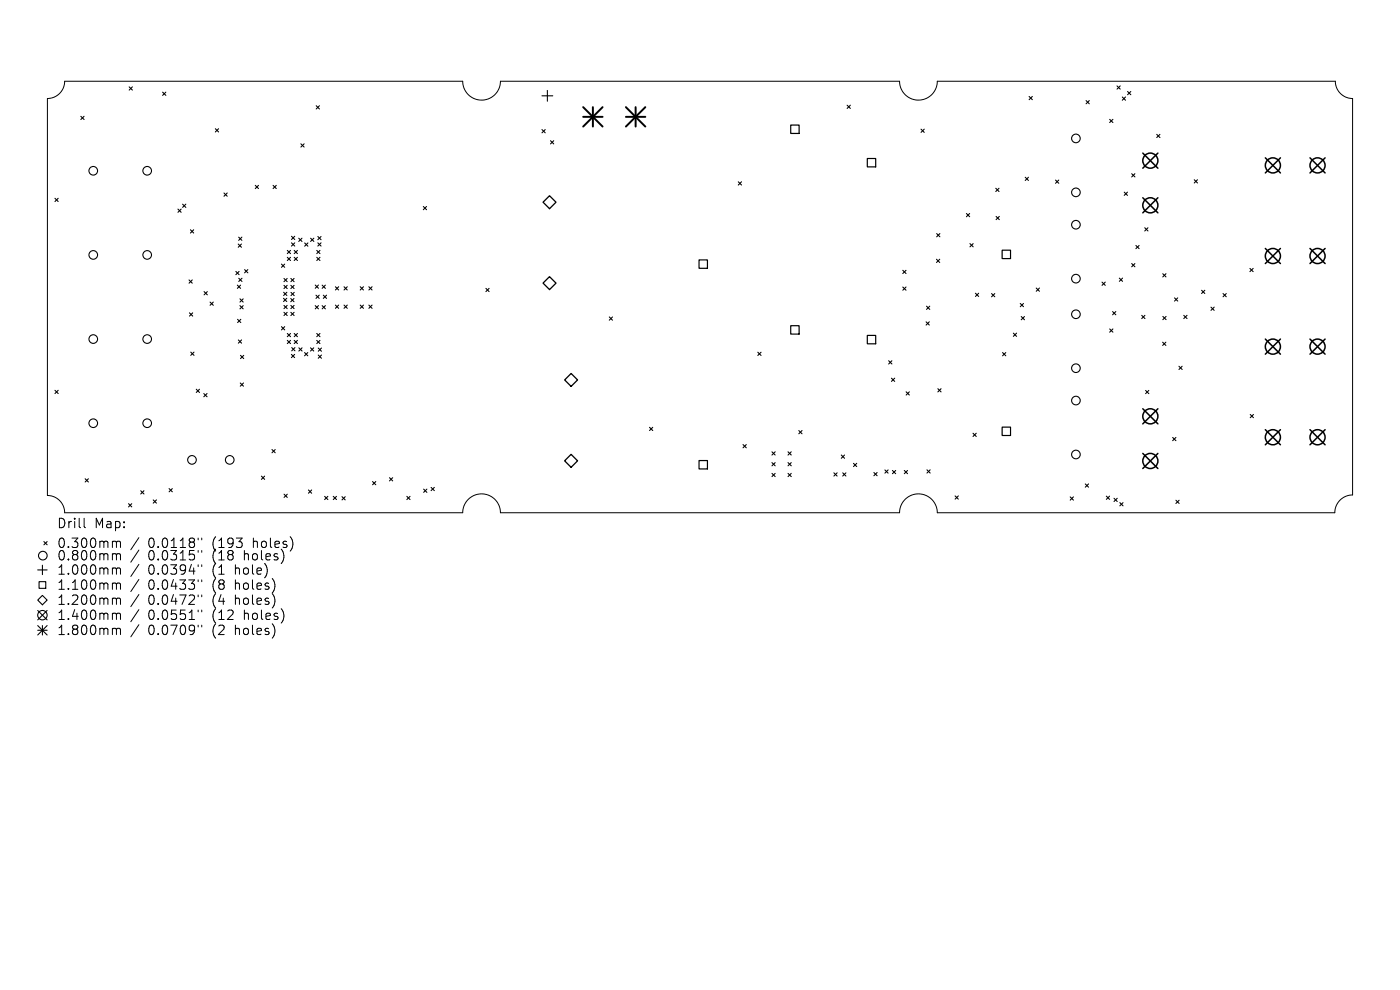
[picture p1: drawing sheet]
<svg xmlns="http://www.w3.org/2000/svg" width="297mm" height="210mm" viewBox="0 0 297 210" stroke-linecap="round" stroke-linejoin="round" font-family="sans-serif">
<defs><g id="words">
<g font-size="2.8">
<text x="12" y="112.3">Drill</text>
<text x="20" y="112.3">Map:</text>
<text x="12" y="116.5">0.300mm</text>
<text x="12" y="119.2">0.800mm</text>
<text x="31.4" y="116.5">0.0118&quot;</text>
<text x="31.4" y="119.2">0.0315&quot;</text>
<text x="45.2" y="116.5">(193</text>
<text x="45.2" y="119.2">(18</text>
<text x="52" y="119.2">holes)</text>
<text x="53.9" y="116.5">holes)</text>
<text x="12" y="122.2">1.000mm</text>
<text x="12" y="125.4">1.100mm</text>
<text x="31.4" y="122.2">0.0394&quot;</text>
<text x="31.4" y="125.4">0.0433&quot;</text>
<text x="45.2" y="122.2">(1</text>
<text x="45.2" y="125.4">(8</text>
<text x="50.1" y="122.2">hole)</text>
<text x="50.1" y="125.4">holes)</text>
<text x="12" y="128.6">1.200mm</text>
<text x="12" y="131.8">1.400mm</text>
<text x="31.4" y="128.6">0.0472&quot;</text>
<text x="31.4" y="131.8">0.0551&quot;</text>
<text x="45.2" y="128.6">(4</text>
<text x="45.2" y="131.8">(12</text>
<text x="50.1" y="128.6">holes)</text>
<text x="52" y="131.8">holes)</text>
<text x="12" y="135">1.800mm</text>
<text x="31.4" y="135">0.0709&quot;</text>
<text x="45.2" y="135">(2</text>
<text x="50.1" y="135">holes)</text>
</g>
</g></defs>
<g fill="none" stroke="#000" stroke-width=".21">
<path d="M10.1 20.9a3.7 3.7 0 0 0 3.6-3.7h84.5a4 4 0 0 0 4 4 4 4 0 0 0 4-4h84.6a4 4 0 0 0 4 4 4 4 0 0 0 4-4h84.5a3.7 3.7 0 0 0 3.6 3.7v84.1a3.8 3.8 0 0 0-3.7 3.8h-84.4a4 4 0 0 0-4-4 4 4 0 0 0-4 4h-84.6a4 4 0 0 0-4-4 4 4 0 0 0-4 4h-84.5a3.7 3.7 0 0 0-3.6-3.7zM17.8 109.9v1.8l.3 .2M24.1 114.8l.5 .1 .1 .2M24.1 117.4l.5 .1 .1 .2M24.7 115.1l.3-.3 .5 .1 .1 1.2M24.7 115.1v1M24.7 117.7v1.1M24.7 117.7l.3-.3 .5 .1 .1 1.3M29.5 114l-1.7 2.6M29.5 116.7l-1.7 2.6M29.5 119.7l-1.7 2.6M42 114.1v.4"/>
<path d="M42 116.8v.4M42 119.8v.4M42.8 114.1v.4M42.8 116.8v.4M42.8 119.8v.4M24.1 120.5l.5 .1 .1 .2M24.1 123.7l.5 .1 .1 .2M24.1 126.9l.5 .1 .1 .2M24.1 130.1l.5 .1 .1 .2M24.1 133.3l.5 .1 .1 .2M24.7 127.2l.3-.3 .5 .1 .1 1.2M24.7 120.8v1"/>
<path d="M24.7 124v1M24.7 127.2v1M24.7 130.4v1M24.7 133.6v1M24.7 120.8l.3-.3 .5 .1 .1 1.2M24.7 124l.3-.3 .5 .1 .1 1.2M24.7 130.4l.3-.3 .5 .1 .1 1.2M24.7 133.6l.3-.3 .5 .1 .1 1.2M29.5 122.9l-1.7 2.6M29.5 126.1l-1.7 2.6M29.5 129.3l-1.7 2.6M29.5 132.5l-1.7 2.6"/>
<path d="M42 123v.4M42 126.2v.4M42 129.4v.4M42 132.6v.4M42.8 123v.4M42.8 126.2v.4M42.8 129.4v.4M42.8 132.6v.4"/>
</g>
<g fill="none" stroke="#000" stroke-width=".23">
<path d="M27.4 18.4l.7 .7M28.1 18.4l-.7 .7M34.5 19.5l.7 .7M35.2 19.5l-.7 .7M116.1 19.2v2.3M237 18.2l.7 .7M237.7 18.2l-.7 .7M239.2 19.4l.7 .7M239.9 19.4l-.7 .7M17.2 24.7l.6 .7M17.8 24.7l-.6 .7M45.7 27.3l.7 .7"/>
<path d="M46.4 27.3l-.7 .7M54.2 39.3l.6 .7M54.8 39.3l-.6 .7M57.9 39.3l.7 .7M58.6 39.3l-.7 .7M63.8 30.5l.7 .7M64.5 30.5l-.7 .7M67.1 22.4l.7 .7M67.8 22.4l-.7 .7M115 27.5l.7 .7M115 20.3h2.3M115.7 27.5l-.7 .7"/>
<path d="M116.8 29.8l.7 .7M117.5 29.8l-.7 .7M156.6 38.6l.7 .6M157.3 38.6l-.7 .6M179.7 22.3l.7 .7M180.4 22.3l-.7 .7M195.4 27.4l.7 .7M196.1 27.4l-.7 .7M211.2 39.9l.7 .7M211.9 39.9l-.7 .7M217.5 37.6l.7 .7M218.2 37.6l-.7 .7"/>
<path d="M218.3 20.5l.7 .6M219 20.5l-.7 .6M223.9 38.2l.7 .7M224.6 38.2l-.7 .7M230.4 21.3l.7 .7M231.1 21.3l-.7 .7M235.4 25.3l.7 .7M236.1 25.3l-.7 .7M238.1 20.6l.7 .7M238.8 20.6l-.7 .7M240.1 36.8l.7 .7M240.8 36.8l-.7 .7"/>
<path d="M245.4 28.5l.7 .7M246.1 28.5l-.7 .7M253.4 38.1l.6 .7M254 38.1l-.6 .7M11.7 42.1l.6 .7M12.3 42.1l-.6 .7M37.7 44.4l.7 .6M38.4 44.4l-.7 .6M38.7 43.3l.7 .7M39.4 43.3l-.7 .7M40.1 59.4l.7 .7M40.4 48.7l.7 .7"/>
<path d="M40.8 59.4l-.7 .7M41.1 48.7l-.7 .7M47.5 40.9l.7 .7M48.2 40.9l-.7 .7M50 57.6l.7 .7M50.5 51.8l.7 .7M50.6 50.3l.7 .7M50.7 59l.6 .7M50.7 57.6l-.7 .7M51.2 51.8l-.7 .7M51.3 50.3l-.7 .7M51.3 59l-.6 .7"/>
<path d="M51.9 57.2l.7 .7M52.6 57.2l-.7 .7M59.7 56l.7 .7M60.2 59.1l.7 .7M60.4 56l-.7 .7M60.9 59.1l-.7 .7M60.9 53.1l.7 .7M60.9 54.6l.7 .7M61.6 53.1l-.7 .7M61.6 54.6l-.7 .7M61.7 59.1l.7 .7M61.8 50.1l.7 .7"/>
<path d="M61.8 51.5l.7 .7M62.4 59.1l-.7 .7M62.4 54.6l.7 .7M62.4 53.1l.7 .7M62.5 50.1l-.7 .7M62.5 51.5l-.7 .7M63.1 53.1l-.7 .7M63.1 54.6l-.7 .7M63.4 50.5l.7 .7M64.1 50.5l-.7 .7M64.6 51.5l.7 .7M65.3 51.5l-.7 .7"/>
<path d="M65.9 50.5l.7 .7M66.6 50.5l-.7 .7M67.2 53.1l.7 .7M67.2 54.6l.7 .7M67.4 50.2l.7 .7M67.4 51.5l.7 .7M67.9 53.1l-.7 .7M67.9 54.6l-.7 .7M68.1 50.2l-.7 .7M68.1 51.5l-.7 .7M89.8 43.8l.7 .7M90.5 43.8l-.7 .7"/>
<path d="M191.5 57.3l.7 .7M192.2 57.3l-.7 .7M198.7 55l.7 .7M198.7 49.5l.7 .7M199.4 55l-.7 .7M199.4 49.5l-.7 .7M205 45.3l.7 .7M205.7 45.3l-.7 .7M205.8 51.7l.7 .7M206.5 51.7l-.7 .7M211.3 45.9l.7 .7M212 45.9l-.7 .7"/>
<path d="M233.8 59.8l.7 .7M234.5 59.8l-.7 .7M237.5 59l.6 .7M238.1 59l-.6 .7M238.5 40.8l.7 .6M239.2 40.8l-.7 .6M240.1 55.9l.7 .7M240.8 55.9l-.7 .7M241 52.1l.7 .7M241.7 52.1l-.7 .7M242.8 48.3l.7 .7M243.5 48.3l-.7 .7"/>
<path d="M246.7 58.1l.7 .6M247.4 58.1l-.7 .6M265.2 56.9l.6 .7M265.8 56.9l-.6 .7M40.2 66.4l.7 .7M40.5 74.7l.7 .7M40.9 66.4l-.7 .7M41.2 74.7l-.7 .7M43.3 61.9l.7 .6M44 61.9l-.7 .6M44.6 64.1l.7 .7M45.3 64.1l-.7 .7"/>
<path d="M50.4 60.5l.6 .7M50.4 67.7l.7 .7M50.6 72.1l.6 .7M50.9 63.4l.7 .7M50.9 64.8l.7 .7M51 75.4l.7 .7M51 60.5l-.6 .7M51.1 67.7l-.7 .7M51.2 72.1l-.6 .7M51.6 63.4l-.7 .7M51.6 64.8l-.7 .7M51.7 75.4l-.7 .7"/>
<path d="M59.7 69.3l.7 .7M60.1 63.3l.7 .7M60.2 62l.7 .7M60.2 60.5l.7 .7M60.2 64.8l.7 .7M60.2 66.3l.7 .6M60.4 69.3l-.7 .7M60.8 63.3l-.7 .7M60.9 62l-.7 .7M60.9 60.5l-.7 .7M60.9 64.8l-.7 .7M60.9 66.3l-.7 .6"/>
<path d="M60.9 70.7l.7 .7M60.9 72.2l.7 .7M61.6 70.7l-.7 .7M61.6 72.2l-.7 .7M61.7 63.3l.7 .7M61.7 60.5l.7 .7M61.7 66.3l.7 .6M61.7 64.8l.7 .7M61.7 62l.7 .7M61.8 75.2l.7 .7M61.9 73.7l.7 .7M62.4 63.3l-.7 .7"/>
<path d="M62.4 64.8l-.7 .7M62.4 60.5l-.7 .7M62.4 66.3l-.7 .6M62.4 70.7l.7 .7M62.4 72.2l.7 .7M62.4 62l-.7 .7M62.5 75.2l-.7 .7M62.6 73.7l-.7 .7M63.1 70.7l-.7 .7M63.1 72.2l-.7 .7M63.4 73.8l.7 .7M64.1 73.8l-.7 .7"/>
<path d="M64.6 74.8l.7 .7M65.3 74.8l-.7 .7M65.9 73.8l.7 .7M66.6 73.8l-.7 .7M66.9 60.5l.7 .6M66.9 64.8l.7 .7M67 62.6l.7 .7M67.2 70.7l.7 .7M67.2 72.2l.7 .7M67.5 73.8l.7 .7M67.5 75.3l.7 .7M67.6 64.8l-.7 .7"/>
<path d="M67.6 60.5l-.7 .6M67.7 62.6l-.7 .7M67.9 72.2l-.7 .7M67.9 70.7l-.7 .7M68.2 73.8l-.7 .7M68.2 75.3l-.7 .7M68.3 60.5l.7 .7M68.3 64.8l.7 .7M68.6 62.6l.7 .7M69 60.5l-.7 .7M69 64.8l-.7 .7M69.3 62.6l-.7 .7"/>
<path d="M71.2 64.7l.6 .7M71.2 60.8l.6 .7M71.8 60.8l-.6 .7M71.8 64.7l-.6 .7M73 60.8l.7 .7M73 64.7l.7 .7M73.7 60.8l-.7 .7M73.7 64.7l-.7 .7M76.4 60.8l.7 .7M76.4 64.7l.7 .7M77.1 60.8l-.7 .7M77.1 64.7l-.7 .7"/>
<path d="M78.2 60.8l.7 .7M78.2 64.7l.7 .7M78.9 60.8l-.7 .7M78.9 64.7l-.7 .7M103.1 61.2l.7 .7M103.8 61.2l-.7 .7M129.3 67.2l.6 .7M129.9 67.2l-.6 .7M160.8 74.7l.7 .7M161.5 74.7l-.7 .7M188.5 76.5l.7 .7M189.2 76.5l-.7 .7"/>
<path d="M191.5 60.9l.7 .7M192.2 60.9l-.7 .7M196.5 68.3l.7 .7M196.6 64.9l.6 .7M197.2 68.3l-.7 .7M197.2 64.9l-.6 .7M206.9 62.2l.7 .7M207.6 62.2l-.7 .7M210.4 62.3l.6 .7M211 62.3l-.6 .7M212.7 74.8l.7 .7M213.4 74.8l-.7 .7"/>
<path d="M215 70.7l.7 .7M215.7 70.7l-.7 .7M216.4 64.4l.7 .7M216.6 67.1l.7 .7M217.1 64.4l-.7 .7M217.3 67.1l-.7 .7M219.8 61.1l.7 .7M220.5 61.1l-.7 .7M235.4 69.8l.7 .7M236 66.1l.7 .7M236.1 69.8l-.7 .7M236.7 66.1l-.7 .7"/>
<path d="M242.2 66.9l.7 .7M242.9 66.9l-.7 .7M246.6 72.6l.7 .7M246.7 67.1l.7 .7M247.3 72.6l-.7 .7M247.4 67.1l-.7 .7M249.2 63.2l.7 .7M249.9 63.2l-.7 .7M250.1 77.7l.7 .7M250.8 77.7l-.7 .7M251.1 66.9l.7 .7M251.8 66.9l-.7 .7"/>
<path d="M254.9 61.6l.7 .7M255.6 61.6l-.7 .7M256.9 65.2l.7 .6M257.6 65.2l-.7 .6M259.5 62.3l.6 .7M260.1 62.3l-.6 .7M11.7 82.8l.6 .7M12.3 82.8l-.6 .7M41.6 82.6l.7 .7M42.3 82.6l-.7 .7M43.2 83.5l.7 .7M43.9 83.5l-.7 .7"/>
<path d="M51 81.2l.7 .7M51.7 81.2l-.7 .7M57.7 95.4l.7 .6M58.4 95.4l-.7 .6M137.8 90.6l.7 .7M138.5 90.6l-.7 .7M157.6 94.3l.7 .7M158.3 94.3l-.7 .7M163.8 95.8l.7 .7M163.8 98.1l.7 .7M164.5 95.8l-.7 .7M164.5 98.1l-.7 .7"/>
<path d="M167.2 95.8l.7 .7M167.2 98.1l.7 .7M167.9 95.8l-.7 .7M167.9 98.1l-.7 .7M169.5 91.3l.6 .7M170.1 91.3l-.6 .7M178.5 96.5l.7 .7M179.2 96.5l-.7 .7M181.1 98.3l.7 .7M181.8 98.3l-.7 .7M187.7 99.7l.7 .7M188.4 99.7l-.7 .7"/>
<path d="M189.1 80.2l.7 .7M189.3 99.8l.7 .7M189.8 80.2l-.7 .7M190 99.8l-.7 .7M191.8 99.8l.7 .7M192.2 83.1l.7 .7M192.5 99.8l-.7 .7M192.9 83.1l-.7 .7M196.6 99.7l.7 .6M197.3 99.7l-.7 .6M199 82.5l.6 .6M199.6 82.5l-.6 .6"/>
<path d="M206.4 91.9l.7 .7M207.1 91.9l-.7 .7M243 82.8l.7 .7M243.7 82.8l-.7 .7M248.8 92.8l.7 .7M249.5 92.8l-.7 .7M265.2 87.9l.7 .7M265.9 87.9l-.7 .7M9 119.9v2M9.3 114.9l.7 .7M10 114.9l-.7 .7M18.1 101.6l.7 .6"/>
<path d="M18.8 101.6l-.7 .6M27.3 106.8l.7 .7M28 106.8l-.7 .7M29.9 104.1l.6 .7M30.5 104.1l-.6 .7M32.5 106l.7 .7M33.2 106l-.7 .7M35.9 103.6l.7 .7M36.6 103.6l-.7 .7M55.5 101l.6 .7M56.1 101l-.6 .7M60.3 104.8l.6 .7"/>
<path d="M60.9 104.8l-.6 .7M65.4 103.9l.7 .7M66.1 103.9l-.7 .7M68.9 105.3l.7 .7M69.6 105.3l-.7 .7M70.7 105.3l.7 .7M71.4 105.3l-.7 .7M72.6 105.4l.6 .6M73.2 105.4l-.6 .6M79 102.1l.7 .7M79.7 102.1l-.7 .7M82.6 101.3l.7 .7"/>
<path d="M83.3 101.3l-.7 .7M86.3 105.3l.7 .7M87 105.3l-.7 .7M89.9 103.8l.7 .6M90.6 103.8l-.7 .6M91.5 103.4l.6 .7M92.1 103.4l-.6 .7M163.8 100.4l.7 .7M164.5 100.4l-.7 .7M167.2 100.4l.7 .7M167.9 100.4l-.7 .7M176.9 100.3l.7 .7"/>
<path d="M177.6 100.3l-.7 .7M178.8 100.3l.7 .7M179.5 100.3l-.7 .7M185.4 100.2l.7 .7M186.1 100.2l-.7 .7M202.6 105.2l.7 .7M203.3 105.2l-.7 .7M227 105.4l.7 .7M227.7 105.4l-.7 .7M230.2 102.7l.7 .6M230.9 102.7l-.7 .6M234.7 105.2l.7 .7"/>
<path d="M235.4 105.2l-.7 .7M236.3 105.7l.7 .7M237 105.7l-.7 .7M237.6 106.6l.6 .7M238.2 106.6l-.6 .7M249.5 106.1l.6 .7M250.1 106.1l-.6 .7M8 127.3l1-1 1 1-1 1zM8 120.9h2M8 129.5l2 2M8 132.7l2 2M8 133.7h2"/>
<path d="M8.3 123.4h1.4v1.4h-1.4zM9 132.7v2M10 129.5l-2 2M10 132.7l-2 2"/>
<circle cx="19.8" cy="36.2" r=".92"/>
<circle cx="31.2" cy="36.2" r=".92"/>
<circle cx="228.2" cy="29.4" r=".92"/>
<circle cx="19.8" cy="54.1" r=".92"/>
<circle cx="31.2" cy="54.1" r=".92"/>
<circle cx="228.2" cy="59.1" r=".92"/>
<circle cx="228.2" cy="47.7" r=".92"/>
<circle cx="228.2" cy="40.8" r=".92"/>
<circle cx="19.8" cy="71.9" r=".92"/>
<circle cx="31.2" cy="71.9" r=".92"/>
<circle cx="228.2" cy="66.7" r=".92"/>
<circle cx="228.2" cy="78.1" r=".92"/>
<circle cx="19.8" cy="89.8" r=".92"/>
<circle cx="31.2" cy="89.8" r=".92"/>
<circle cx="40.7" cy="97.6" r=".92"/>
<circle cx="48.7" cy="97.6" r=".92"/>
<circle cx="228.2" cy="85" r=".92"/>
<circle cx="228.2" cy="96.4" r=".92"/>
<circle cx="9.1" cy="117.9" r=".92"/>
<circle cx="9" cy="130.5" r="1"/>
</g>
<path d="M167.7 26.5h1.8v1.8h-1.8zM184 33.6h1.8v1.8h-1.8zM148.3 55.1h1.8v1.8h-1.8zM212.6 53.1h1.8v1.8h-1.8zM167.7 69.1h1.8v1.8h-1.8zM184 71.2h1.8v1.7h-1.8zM148.3 97.7h1.8v1.8h-1.8zM212.6 90.6h1.8v1.8h-1.8z" fill="none" stroke="#000" stroke-width=".25"/>
<path d="M115.2 42.9l1.4-1.4 1.4 1.4-1.4 1.4zM116.6 58.7l1.4 1.4-1.4 1.3-1.4-1.3zM121.2 79.2l1.3 1.4-1.3 1.4-1.4-1.4zM119.8 97.8l1.4-1.4 1.3 1.4-1.3 1.3z" fill="none" stroke="#000" stroke-width=".27"/>
<g fill="none" stroke="#000" stroke-width=".32">
<path d="M242.4 32.5l3.2 3.2M245.6 32.5l-3.2 3.2M268.4 33.5l3.2 3.2M271.6 33.5l-3.2 3.2M277.9 33.5l3.2 3.2M281.1 33.5l-3.2 3.2M242.4 41.9l3.2 3.3M245.6 41.9l-3.2 3.3M268.4 52.7l3.2 3.2M271.6 52.7l-3.2 3.2M277.9 52.7l3.2 3.2M281.1 52.7l-3.2 3.2"/>
<path d="M268.4 71.9l3.2 3.2M271.6 71.9l-3.2 3.2M277.9 71.9l3.2 3.2M281.1 71.9l-3.2 3.2M242.4 86.7l3.2 3.2M242.4 96.2l3.2 3.2M245.6 86.7l-3.2 3.2M245.6 96.2l-3.2 3.2M268.4 91.1l3.2 3.3M271.6 91.1l-3.2 3.3M277.9 91.1l3.2 3.3M281.1 91.1l-3.2 3.3"/>
<circle cx="244" cy="34.1" r="1.6"/>
<circle cx="270" cy="35.1" r="1.6"/>
<circle cx="279.5" cy="35.1" r="1.6"/>
<circle cx="244" cy="43.6" r="1.6"/>
<circle cx="270" cy="54.3" r="1.6"/>
<circle cx="279.5" cy="54.3" r="1.6"/>
<circle cx="270" cy="73.5" r="1.6"/>
<circle cx="279.5" cy="73.5" r="1.6"/>
<circle cx="244" cy="97.8" r="1.6"/>
<circle cx="244" cy="88.3" r="1.6"/>
<circle cx="270" cy="92.8" r="1.6"/>
<circle cx="279.5" cy="92.8" r="1.6"/>
</g>
<path d="M123.7 22.7l4.1 4.1M123.7 24.8h4.1M125.8 22.7v4.1M127.8 22.7l-4.1 4.1M132.8 24.8h4.1M132.8 22.7l4.1 4.1M134.8 22.7v4.1M136.9 22.7l-4.1 4.1" fill="none" stroke="#000" stroke-width=".41"/>
<use href="#words"/>
</svg>
